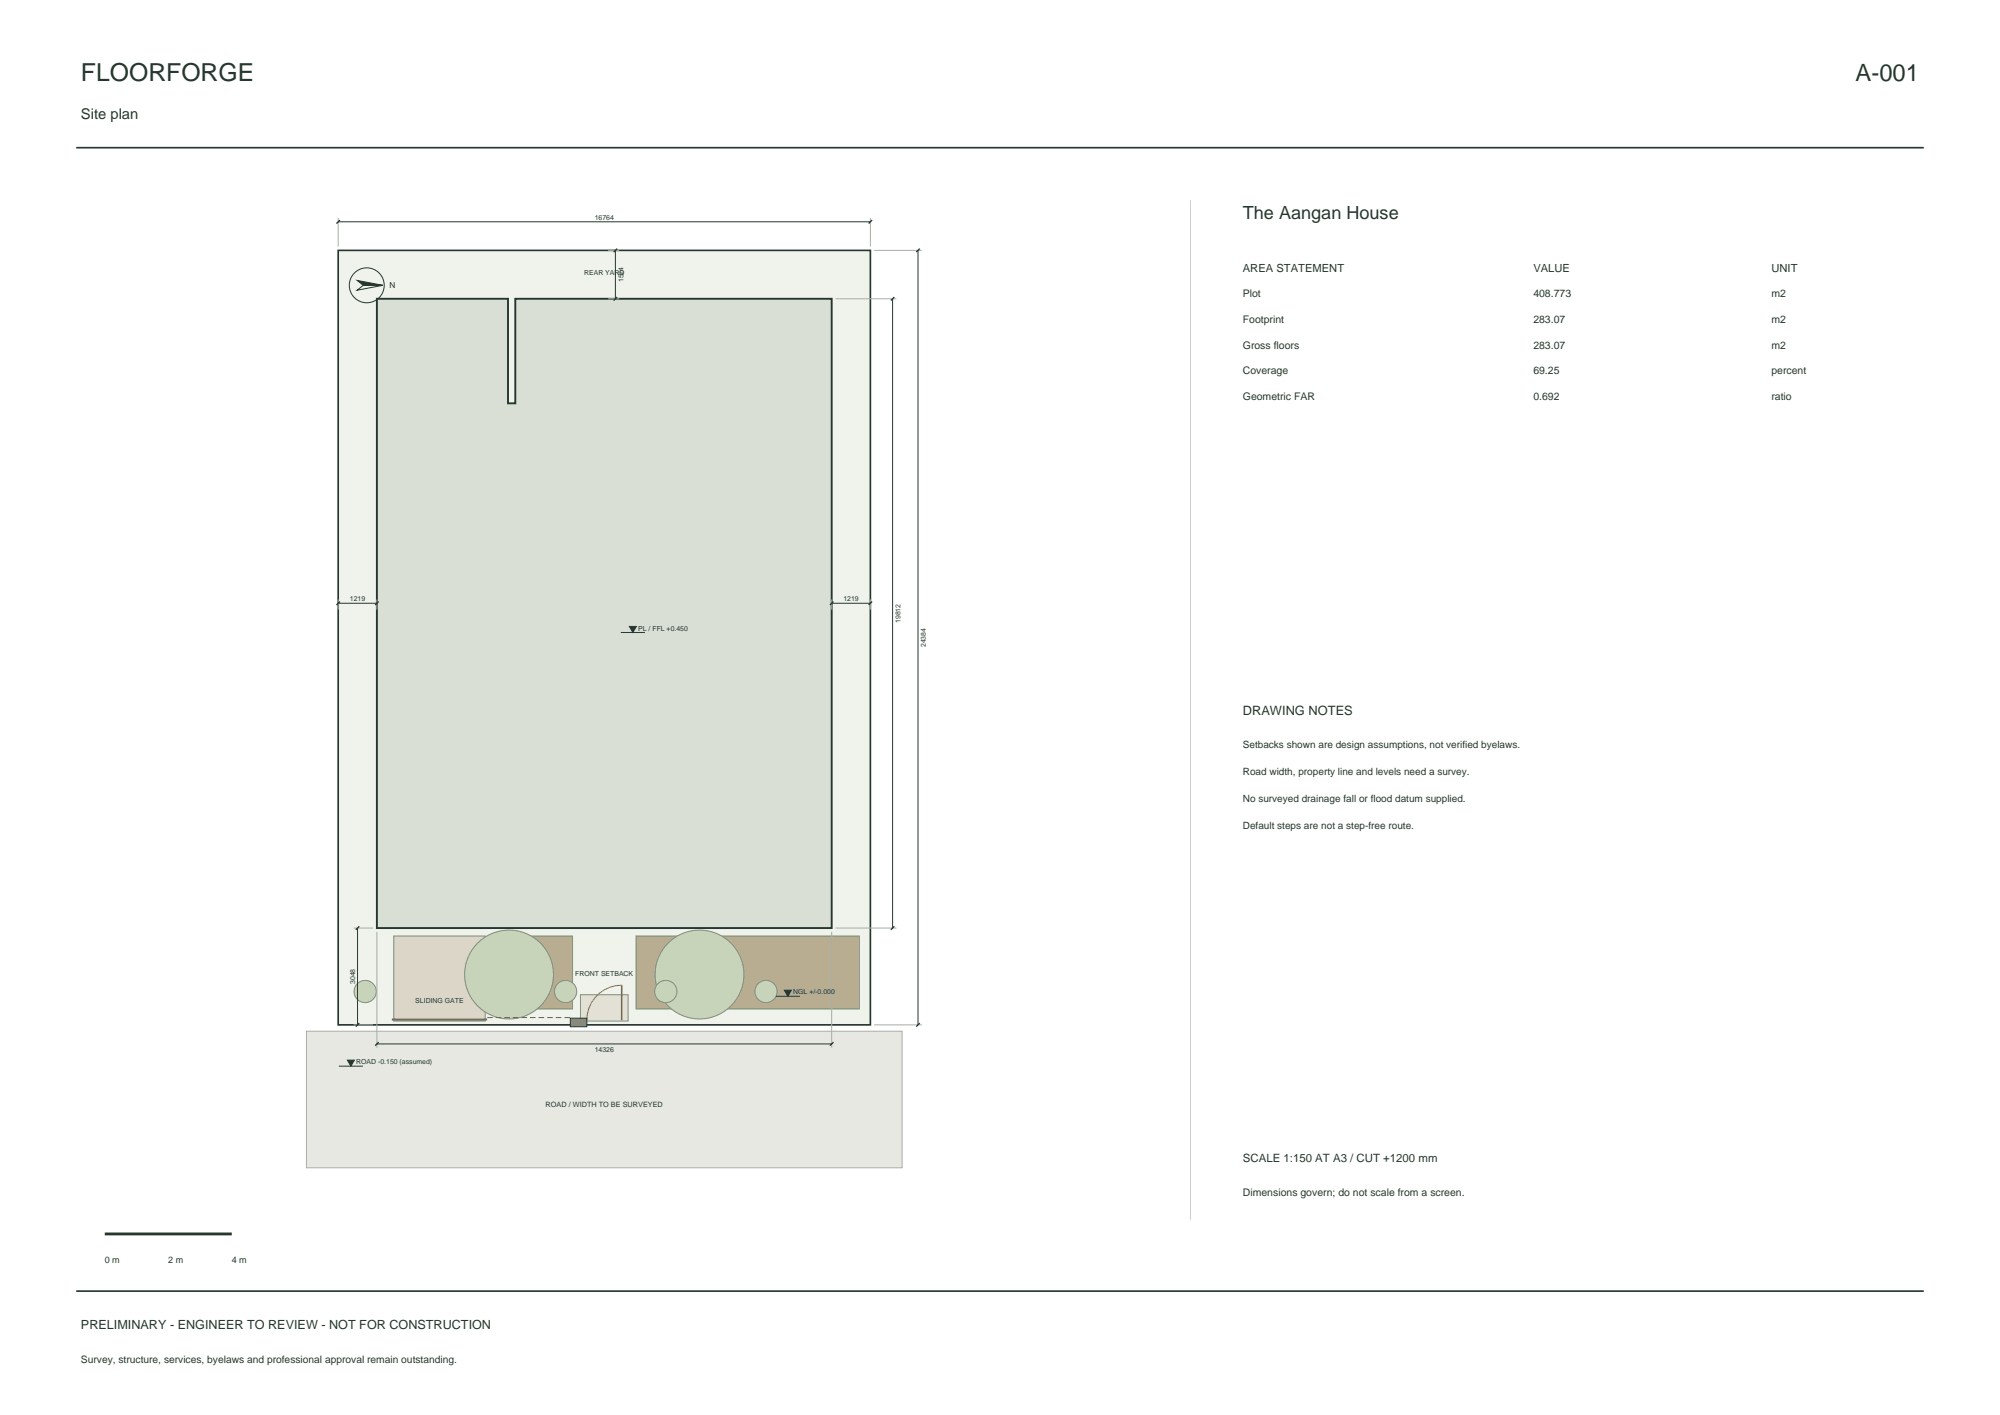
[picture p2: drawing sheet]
<svg xmlns="http://www.w3.org/2000/svg" width="420mm" height="297mm" viewBox="0 0 420 297" stroke-linecap="round" stroke-linejoin="round" font-family="sans-serif">
<defs><g id="words">
<text font-size="5.2" fill="#25372f" x="17" y="17">FLOORFORGE</text>
<text font-size="5" fill="#25372f" x="389.7" y="17">A-001</text>
<text font-size="3.8" fill="#25372f" x="261" y="46">The Aangan House</text>
<text font-size="3.1" fill="#25372f" x="17" y="25">Site plan</text>
<text font-size="2.7" fill="#25372f" x="261" y="150">DRAWING NOTES</text>
<text font-size="2.6" fill="#25372f" x="17" y="279">PRELIMINARY - ENGINEER TO REVIEW - NOT FOR CONSTRUCTION</text>
<text font-size="2.4" fill="#25372f" x="261" y="244">SCALE 1:150 AT A3 / CUT +1200 mm</text>
<g font-size="2.3" fill="#25372f">
<text x="261" y="57">AREA STATEMENT</text>
<text x="322" y="57">VALUE</text>
<text x="372" y="57">UNIT</text>
</g>
<g font-size="2.2" fill="#25372f">
<text x="261" y="62.4">Plot</text>
<text x="322" y="62.4">408.773</text>
<text x="372" y="62.4">m2</text>
<text x="261" y="67.8">Footprint</text>
<text x="322" y="67.8">283.07</text>
<text x="372" y="67.8">m2</text>
<text x="261" y="73.2">Gross floors</text>
<text x="322" y="73.2">283.07</text>
<text x="372" y="73.2">m2</text>
<text x="261" y="78.6">Coverage</text>
<text x="322" y="78.6">69.25</text>
<text x="372" y="78.6">percent</text>
<text x="261" y="84">Geometric FAR</text>
<text x="322" y="84">0.692</text>
<text x="372" y="84">ratio</text>
<text x="261" y="251">Dimensions govern; do not scale from a screen.</text>
</g>
<g font-size="2.1" fill="#25372f">
<text x="261" y="157">Setbacks shown are design assumptions, not verified byelaws.</text>
<text x="261" y="162.7">Road width, property line and levels need a survey.</text>
<text x="261" y="168.4">No surveyed drainage fall or flood datum supplied.</text>
<text x="261" y="174.1">Default steps are not a step-free route.</text>
<text x="17" y="286">Survey, structure, services, byelaws and professional approval remain outstanding.</text>
</g>
<g font-size="1.9" fill="#25372f">
<text x="22" y="265">0 m</text>
<text x="35.3" y="265">2 m</text>
<text x="48.7" y="265">4 m</text>
</g>
<text font-size="1.7" fill="#25372f" x="81.8" y="60.5">N</text>
<text font-size="1.5" fill="#25372f" x="114.6" y="232.4">ROAD / WIDTH TO BE SURVEYED</text>
<g font-size="1.4" fill="#25372f">
<text x="124.9" y="46.1">16764</text>
<text x="122.7" y="57.6">REAR YARD</text>
<text x="130.9" y="59.2" transform="rotate(-90 130.9 59.2)">1524</text>
<text x="73.5" y="126.2">1219</text>
<text x="177.1" y="126.2">1219</text>
<text x="189.1" y="130.8" transform="rotate(-90 189.1 130.8)">19812</text>
<text x="134" y="132.4">PL / FFL +0.450</text>
<text x="194.4" y="135.8" transform="rotate(-90 194.4 135.8)">24384</text>
<text x="74.6" y="206.6" transform="rotate(-90 74.6 206.6)">3048</text>
<text x="120.8" y="205">FRONT SETBACK</text>
<text x="166.6" y="208.7">NGL +/-0.000</text>
<text x="87.2" y="210.4">SLIDING GATE</text>
<text x="124.9" y="220.8">14326</text>
<text x="74.8" y="223.4">ROAD -0.150 (assumed)</text>
</g>
</g></defs>
<path d="M16 31h388M16 271h388" fill="none" stroke="#25372f" stroke-width=".35"/>
<path d="M71 52.6h111.8v162.5h-111.8z" fill-rule="evenodd" fill="#f0f3eb" stroke="#25372f" stroke-width=".35"/>
<path d="M79.1 62.7h27.6v22h1.5v-22h66.5v132.1h-95.6z" fill-rule="evenodd" fill="#dadfd6" stroke="#25372f" stroke-width=".4"/>
<path d="M64.4 216.4h125v28.7h-125z" fill-rule="evenodd" fill="#e8e8e2" stroke="#a8afa4" stroke-width=".21"/>
<path d="M121.9 208.8h10v5.5h-10z" fill-rule="evenodd" fill="#e5e0d3" stroke="#819076" stroke-width=".21"/>
<path d="M82.7 196.5h19.2v17.8h-19.2z" fill-rule="evenodd" fill="#dcd6c8" stroke="#819076" stroke-width=".21"/>
<g fill="#b9ad91" stroke="#819076" stroke-width=".21">
<path d="M103.2 196.5h17v15.3h-17z" fill-rule="evenodd"/>
<path d="M133.6 196.5h46.8v15.3h-46.8z" fill-rule="evenodd"/>
</g>
<g fill="#c8d4ba" stroke="#819076" stroke-width=".21">
<circle cx="106.9" cy="204.5" r="9.3"/>
<circle cx="146.9" cy="204.5" r="9.3"/>
<circle cx="76.7" cy="208.1" r="2.33"/>
<circle cx="118.8" cy="208.1" r="2.33"/>
<circle cx="139.8" cy="208.1" r="2.33"/>
<circle cx="160.9" cy="208.1" r="2.33"/>
</g>
<path d="M82.3 214h20" fill="none" stroke="#9e653f" stroke-width=".45"/>
<path d="M102.3 213.6h17.5" fill="none" stroke="#9e653f" stroke-width=".21" stroke-dasharray="1.2 .6" stroke-linecap="butt"/>
<path d="M130.6 206.8v7.3" fill="none" stroke="#9e653f" stroke-width=".35"/>
<path d="M130.6 206.8a7.3 7.3 0 0 0-7.4 7.3" fill="none" stroke="#9e653f" stroke-width=".21"/>
<path d="M119.8 213.7h3.4v1.8h-3.4z" fill-rule="evenodd" fill="#8f8a80" stroke="#25372f" stroke-width=".21"/>
<g fill="none" stroke="#a8afa4" stroke-width=".21">
<path d="M71 45.8v6M127.7 52.6h2.3M182.8 45.8v6M183.6 52.6h10M127.7 62.7h2.3M175.5 62.7h12.7M71 125.8v2.2M79.1 125.8v2.2M174.7 125.8v2.2M182.8 125.8v2.2M74.3 194.8h4M79.1 195.6v24.3"/>
<path d="M174.7 195.6v24.3M175.5 194.8h12.7M74.3 215.1h4M183.6 215.1h10"/>
</g>
<g fill="none" stroke="#25372f" stroke-width=".21">
<path d="M71 46.6h111.8M129.2 52.6v10.1M192.8 52.6v162.5M75 60.9l1.3-1h4.1zM187.4 62.7v132.1M71 126.6h8.1M130.4 132.8h5M174.7 126.6h8.1M75.1 194.8v20.3M79.1 219.1h95.6M162.9 209.1h5.1M71.2 223.8h5"/>
<circle cx="77" cy="59.9" r="3.7"/>
</g>
<g fill="none" stroke="#25372f" stroke-width=".28">
<path d="M71.4 46.2l-.7 .7M129.6 52.2l-.7 .7M183.1 46.2l-.7 .7M193.1 52.2l-.7 .7M129.6 62.3l-.7 .8M187.8 62.3l-.7 .8M71.4 126.3l-.7 .7M79.5 126.3l-.7 .7M175 126.3l-.7 .7M183.1 126.3l-.7 .7M75.4 194.4l-.7 .8M187.8 194.4l-.7 .8"/>
<path d="M75.4 214.7l-.7 .8M79.5 218.7l-.7 .8M175 218.7l-.7 .8M193.1 214.7l-.7 .8"/>
</g>
<g fill="#25372f" stroke="#25372f" stroke-width=".21">
<path d="M73 222.5h1.4l-.7 1.3z"/>
<path d="M164.7 207.8h1.5l-.8 1.3z"/>
<path d="M132.2 131.5h1.4l-.7 1.3z"/>
<path d="M75 58.9l5.4 1h-4.1z"/>
</g>
<path d="M250 42v214" fill="none" stroke="#c9d0c7" stroke-width=".21"/>
<path d="M22 259h26.7" fill="none" stroke="#25372f" stroke-width=".6"/>
<use href="#words"/>
</svg>
